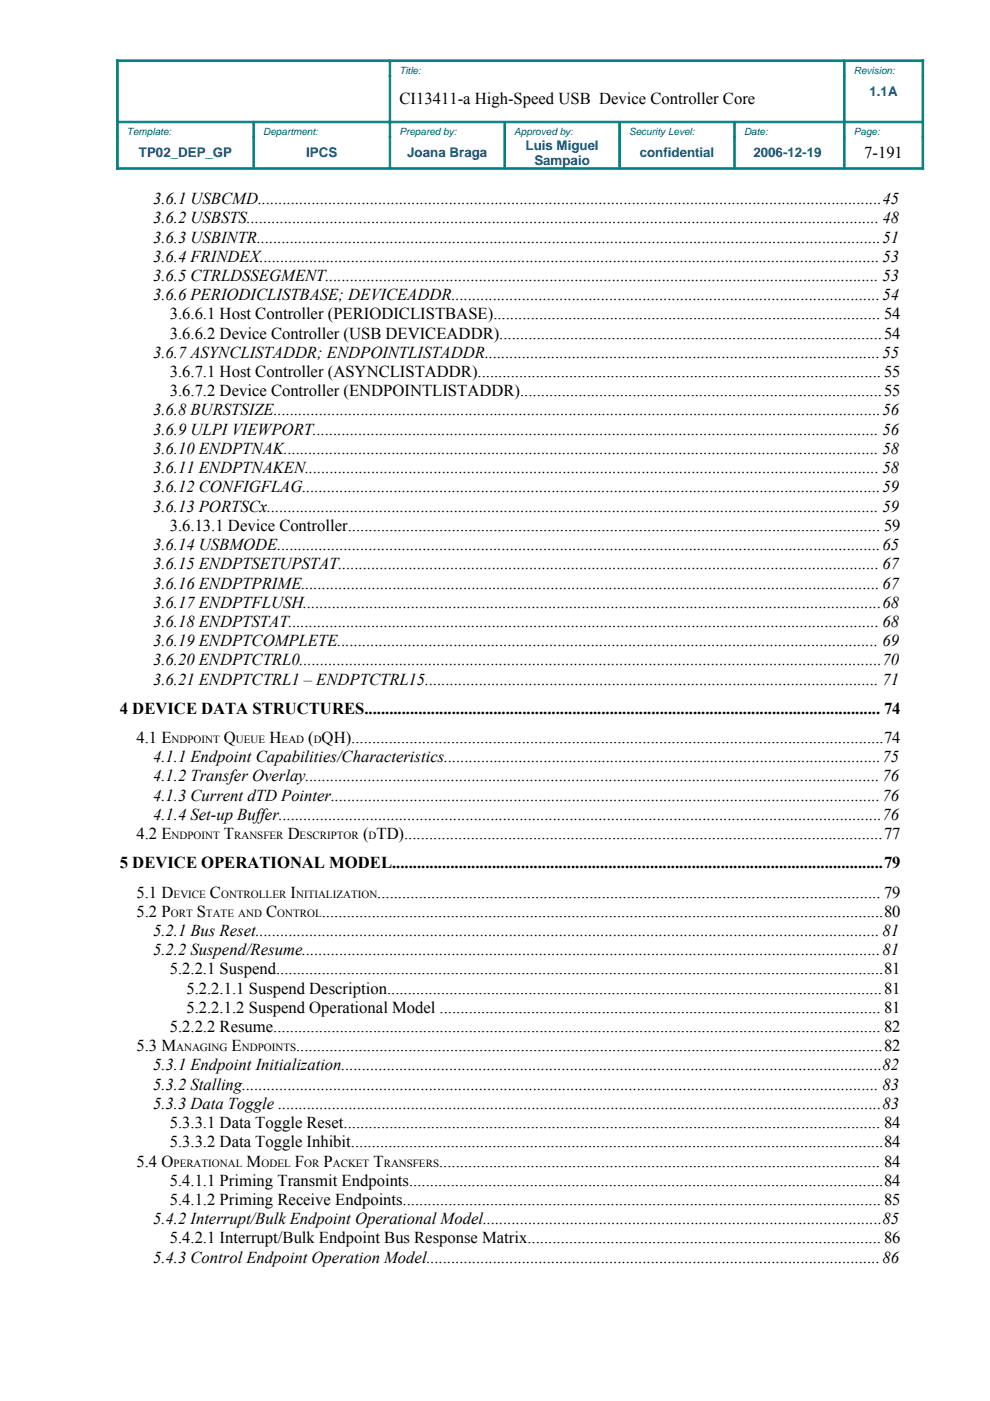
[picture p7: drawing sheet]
<svg xmlns="http://www.w3.org/2000/svg" width="210mm" height="297mm" viewBox="0 0 210 297" stroke-linecap="round" stroke-linejoin="round" font-family="sans-serif">
<defs><g id="words">
<g font-size="3.5">
<text x="84.7" y="22.2">CI13411-a High-Speed USB Device Controller Core</text>
<text x="183.2" y="33.5">7-191</text>
<text x="32.5" y="43.3">3.6.1 USBCMD......................................................................................................................................................45</text>
<text x="32.5" y="47.3">3.6.2 USBSTS........................................................................................................................................................ 48</text>
<text x="32.5" y="51.4">3.6.3 USBINTR......................................................................................................................................................51</text>
<text x="32.5" y="55.5">3.6.4 FRINDEX.....................................................................................................................................................53</text>
<text x="32.5" y="59.6">3.6.5 CTRLDSSEGMENT..................................................................................................................................... 53</text>
<text x="32.5" y="63.6">3.6.6 PERIODICLISTBASE; DEVICEADDR.......................................................................................................54</text>
<text x="36" y="67.7">3.6.6.1 Host Controller (PERIODICLISTBASE)............................................................................................. 54</text>
<text x="36" y="71.8">3.6.6.2 Device Controller (USB DEVICEADDR)............................................................................................54</text>
<text x="32.5" y="75.9">3.6.7 ASYNCLISTADDR; ENDPOINTLISTADDR...............................................................................................55</text>
<text x="36" y="79.9">3.6.7.1 Host Controller (ASYNCLISTADDR)................................................................................................. 55</text>
<text x="32.5" y="88.1">3.6.8 BURSTSIZE..................................................................................................................................................56</text>
<text x="36" y="84">3.6.7.2 Device Controller (ENDPOINTLISTADDR).......................................................................................55</text>
<text x="32.5" y="92.2">3.6.9 ULPIVIEWPORT........................................................................................................................................ 56</text>
<text x="32.5" y="96.2">3.6.10 ENDPTNAK............................................................................................................................................... 58</text>
<text x="32.5" y="100.3">3.6.11 ENDPTNAKEN.......................................................................................................................................... 58</text>
<text x="32.5" y="104.4">3.6.12 CONFIGFLAG...........................................................................................................................................59</text>
<text x="32.5" y="108.5">3.6.13 PORTSCx................................................................................................................................................... 59</text>
<text x="36" y="112.5">3.6.13.1 Device Controller................................................................................................................................ 59</text>
<text x="32.5" y="116.6">3.6.14 USBMODE.................................................................................................................................................65</text>
<text x="32.5" y="120.7">3.6.15 ENDPTSETUPSTAT.................................................................................................................................. 67</text>
<text x="32.5" y="124.8">3.6.16 ENDPTPRIME...........................................................................................................................................67</text>
<text x="32.5" y="128.8">3.6.17 ENDPTFLUSH...........................................................................................................................................68</text>
<text x="32.5" y="132.9">3.6.18 ENDPTSTAT.............................................................................................................................................. 68</text>
<text x="32.5" y="137">3.6.19 ENDPTCOMPLETE.................................................................................................................................. 69</text>
<text x="32.5" y="141.1">3.6.20 ENDPTCTRL0............................................................................................................................................70</text>
<text x="32.5" y="145.1">3.6.21 ENDPTCTRL1 – ENDPTCTRL15............................................................................................................. 71</text>
<text x="25.4" y="151.3">4 DEVICE DATA STRUCTURES............................................................................................................................ 74</text>
<text x="28.9" y="157.5">4.1 E</text>
<text x="32.5" y="161.6">4.1.1 Endpoint Capabilities/Characteristics.........................................................................................................75</text>
<text x="47.5" y="157.5">Q</text>
<text x="57.1" y="157.5">H</text>
<text x="65.3" y="157.5">( QH)................................................................................................................................74</text>
<text x="32.5" y="165.7">4.1.2 Transfer Overlay..........................................................................................................................................76</text>
<text x="32.5" y="169.8">4.1.3 Current dTD Pointer....................................................................................................................................76</text>
<text x="32.5" y="173.8">4.1.4 Set-up Buffer.................................................................................................................................................76</text>
<text x="28.9" y="177.9">4.2 E</text>
<text x="47.5" y="177.9">T</text>
<text x="61" y="177.9">D</text>
<text x="77" y="177.9">( TD)...................................................................................................................77</text>
<text x="25.4" y="184.1">5 DEVICE OPERATIONAL MODEL......................................................................................................................79</text>
<text x="28.9" y="190.3">5.1 D</text>
<text x="44.5" y="190.3">C</text>
<text x="61.6" y="190.3">I</text>
<text x="80" y="190.3">......................................................................................................................... 79</text>
<text x="28.9" y="194.3">5.2 P</text>
<text x="41.7" y="194.3">S</text>
<text x="56.4" y="194.3">C</text>
<text x="68.2" y="194.3">.......................................................................................................................................80</text>
<text x="32.5" y="198.4">5.2.1 Bus Reset......................................................................................................................................................81</text>
<text x="32.5" y="202.5">5.2.2 Suspend/Resume...........................................................................................................................................81</text>
<text x="36" y="206.6">5.2.2.1 Suspend..................................................................................................................................................81</text>
<text x="39.5" y="210.6">5.2.2.1.1 Suspend Description.......................................................................................................................81</text>
<text x="39.5" y="214.7">5.2.2.1.2 Suspend Operational Model .......................................................................................................... 81</text>
<text x="36" y="218.8">5.2.2.2 Resume.................................................................................................................................................. 82</text>
<text x="28.9" y="222.9">5.3 M</text>
<text x="32.5" y="226.9">5.3.1 Endpoint Initialization..................................................................................................................................82</text>
<text x="49.1" y="222.9">E</text>
<text x="62.8" y="222.9">.............................................................................................................................................82</text>
<text x="32.5" y="231">5.3.2 Stalling......................................................................................................................................................... 83</text>
<text x="32.5" y="235.1">5.3.3 Data Toggle .................................................................................................................................................83</text>
<text x="36" y="239.2">5.3.3.1 Data Toggle Reset................................................................................................................................. 84</text>
<text x="36" y="243.2">5.3.3.2 Data Toggle Inhibit................................................................................................................................84</text>
<text x="28.9" y="247.3">5.4 O</text>
<text x="36" y="251.4">5.4.1.1 Priming Transmit Endpoints..................................................................................................................84</text>
<text x="52.3" y="247.3">M</text>
<text x="62.5" y="247.3">F</text>
<text x="68.6" y="247.3">P</text>
<text x="79.2" y="247.3">T</text>
<text x="93.1" y="247.3">.......................................................................................................... 84</text>
<text x="36" y="255.5">5.4.1.2 Priming Receive Endpoints................................................................................................................... 85</text>
<text x="32.5" y="259.5">5.4.2 Interrupt/Bulk Endpoint Operational Model................................................................................................85</text>
<text x="36" y="263.6">5.4.2.1 Interrupt/Bulk Endpoint Bus Response Matrix..................................................................................... 86</text>
<text x="32.5" y="267.7">5.4.3 Control Endpoint Operation Model.............................................................................................................86</text>
</g>
<g font-size="2.8" fill="#004186">
<text x="184.4" y="20.3">1.1A</text>
<text x="29.5" y="33.3">TP02_DEP_GP</text>
<text x="64.9" y="33.3">IPCS</text>
<text x="86.4" y="33.3">Joana Braga</text>
<text x="111.4" y="31.7">Luis Miguel</text>
<text x="113.3" y="35">Sampaio</text>
<text x="135.6" y="33.3">confidential</text>
<text x="159.7" y="33.3">2006-12-19</text>
</g>
<g font-size="2.3">
<text x="36.4" y="157.5">NDPOINT</text>
<text x="50" y="157.5">UEUE</text>
<text x="59.7" y="157.5">EAD</text>
<text x="66.5" y="157.5">D</text>
<text x="36.4" y="177.9">NDPOINT</text>
<text x="49.6" y="177.9">RANSFER</text>
<text x="63.5" y="177.9">ESCRIPTOR</text>
<text x="78.1" y="177.9">D</text>
<text x="36.8" y="190.3">EVICE</text>
<text x="46.9" y="190.3">ONTROLLER</text>
<text x="62.8" y="190.3">NITIALIZATION</text>
<text x="36.2" y="194.3">ORT</text>
<text x="43.7" y="194.3">TATE AND</text>
<text x="58.8" y="194.3">ONTROL</text>
<text x="37.4" y="222.9">ANAGING</text>
<text x="51.3" y="222.9">NDPOINTS</text>
<text x="36.8" y="247.3">PERATIONAL</text>
<text x="55.4" y="247.3">ODEL</text>
<text x="64.5" y="247.3">OR</text>
<text x="70.6" y="247.3">ACKET</text>
<text x="81.4" y="247.3">RANSFERS</text>
</g>
<g font-size="2.1" fill="#004186">
<text x="84.7" y="15.6">Title:</text>
<text x="181" y="15.6">Revision:</text>
<text x="26.9" y="28.6">Template:</text>
<text x="55.8" y="28.6">Department:</text>
<text x="84.7" y="28.6">Prepared by:</text>
<text x="109" y="28.6">Approved by:</text>
<text x="133.4" y="28.6">Security Level:</text>
<text x="157.8" y="28.6">Date:</text>
<text x="181" y="28.6">Page:</text>
</g>
</g></defs>
<g fill="#008080" stroke="#008080" stroke-width=".21">
<path d="M179 12.7h16.8v.4h-16.8z" fill-rule="evenodd"/>
<path d="M24.7 12.7h58v.4h-58z" fill-rule="evenodd"/>
<path d="M82.7 12.7h96.3v.4h-96.3z" fill-rule="evenodd"/>
<path d="M179 25.7h16.5v.3h-16.5z" fill-rule="evenodd"/>
<path d="M53.8 25.7h28.9v.3h-28.9z" fill-rule="evenodd"/>
<path d="M155.7 25.7h23.3v.3h-23.3z" fill-rule="evenodd"/>
<path d="M25.1 25.7h28.7v.3h-28.7z" fill-rule="evenodd"/>
<path d="M82.7 25.7h24.3v.3h-24.3z" fill-rule="evenodd"/>
<path d="M107 25.7h24.4v.3h-24.4z" fill-rule="evenodd"/>
<path d="M131.4 25.7h24.3v.3h-24.3z" fill-rule="evenodd"/>
<path d="M179 35.6h16.8v.3h-16.8z" fill-rule="evenodd"/>
<path d="M24.7 35.6h29.1v.3h-29.1z" fill-rule="evenodd"/>
<path d="M53.8 35.6h28.9v.3h-28.9z" fill-rule="evenodd"/>
<path d="M82.7 35.6h24.3v.3h-24.3z" fill-rule="evenodd"/>
<path d="M107 35.6h24.4v.3h-24.4z" fill-rule="evenodd"/>
<path d="M131.4 35.6h24.3v.3h-24.3z" fill-rule="evenodd"/>
<path d="M155.7 35.6h23.3v.3h-23.3z" fill-rule="evenodd"/>
<path d="M24.7 29.1h.4v6.8h-.4z" fill-rule="evenodd"/>
<path d="M24.7 12.7h.4v13h-.4z" fill-rule="evenodd"/>
<path d="M24.7 25.7h.4v3.4h-.4z" fill-rule="evenodd"/>
<path d="M53.6 26.1h.3v3h-.3z" fill-rule="evenodd"/>
<path d="M53.6 29.1h.3v6.4h-.3z" fill-rule="evenodd"/>
<path d="M82.5 16.1h.3v9.6h-.3z" fill-rule="evenodd"/>
<path d="M82.5 13.1h.3v3h-.3z" fill-rule="evenodd"/>
<path d="M82.5 25.7h.3v3.4h-.3z" fill-rule="evenodd"/>
<path d="M82.5 29.1h.3v6.4h-.3z" fill-rule="evenodd"/>
<path d="M106.9 26.1h.3v3h-.3z" fill-rule="evenodd"/>
<path d="M106.9 29.1h.3v6.4h-.3z" fill-rule="evenodd"/>
<path d="M131.2 26.1h.4v3h-.4z" fill-rule="evenodd"/>
<path d="M131.2 29.1h.4v6.4h-.4z" fill-rule="evenodd"/>
<path d="M155.6 26.1h.3v3h-.3z" fill-rule="evenodd"/>
<path d="M155.6 29.1h.3v6.4h-.3z" fill-rule="evenodd"/>
<path d="M178.9 13.1h.3v3h-.3z" fill-rule="evenodd"/>
<path d="M178.9 16.1h.3v9.6h-.3z" fill-rule="evenodd"/>
<path d="M178.9 25.7h.3v3.4h-.3z" fill-rule="evenodd"/>
<path d="M178.9 29.1h.3v6.4h-.3z" fill-rule="evenodd"/>
<path d="M195.5 29.1h.3v6.8h-.3z" fill-rule="evenodd"/>
<path d="M195.5 16.1h.3v9.6h-.3z" fill-rule="evenodd"/>
<path d="M195.5 12.7h.3v3.4h-.3z" fill-rule="evenodd"/>
<path d="M195.5 25.7h.3v3.4h-.3z" fill-rule="evenodd"/>
</g>
<use href="#words"/>
</svg>
